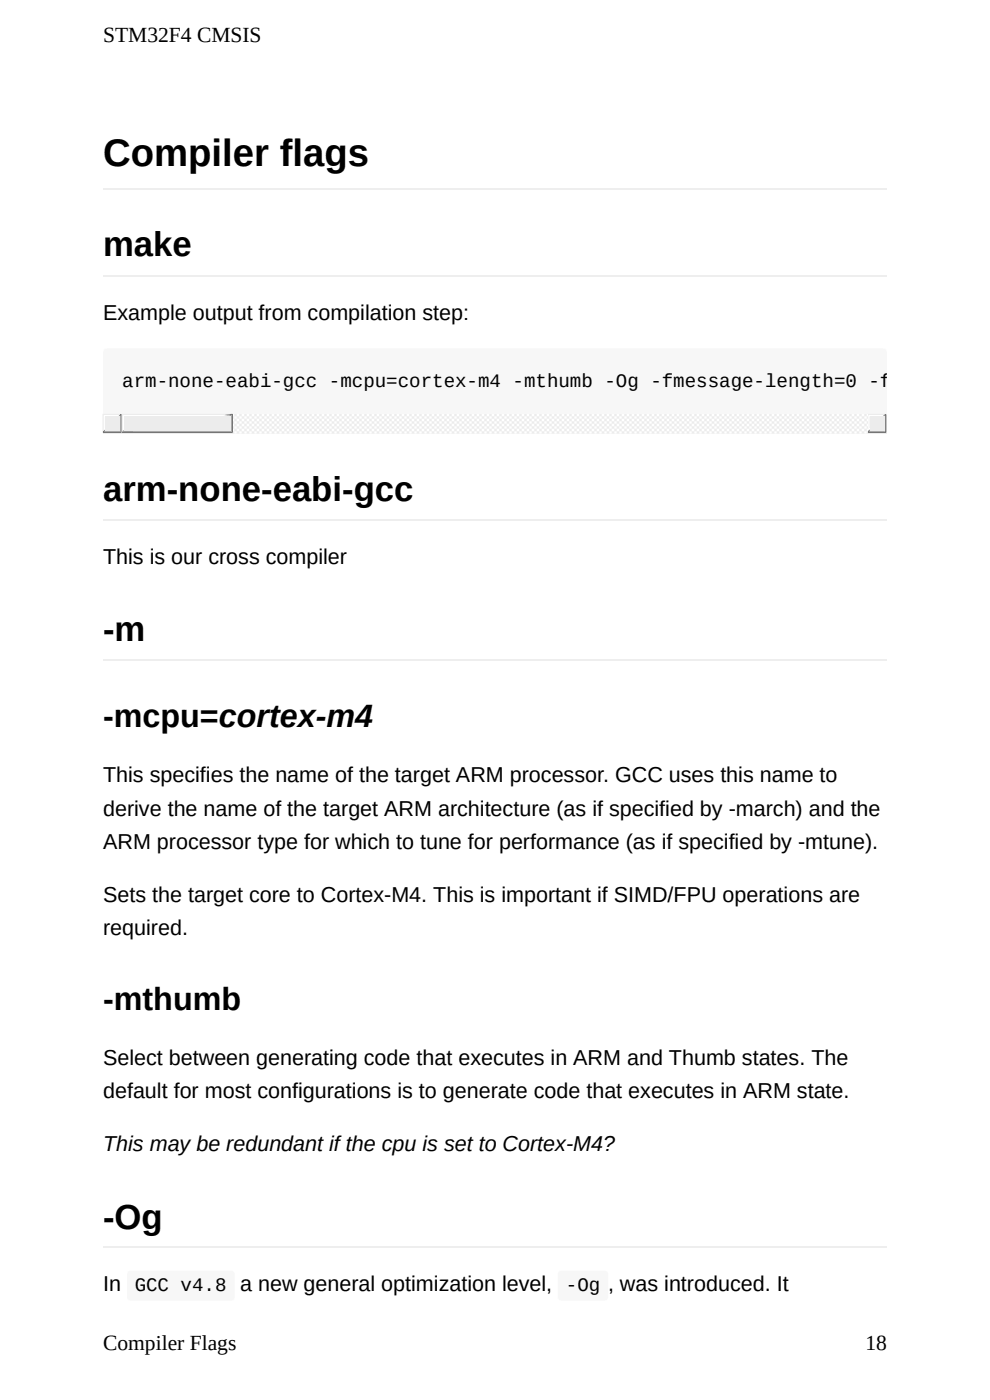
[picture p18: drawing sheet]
<svg xmlns="http://www.w3.org/2000/svg" width="210mm" height="297mm" viewBox="0 0 210 297" stroke-linecap="round" stroke-linejoin="round" font-family="sans-serif">
<defs><g id="words">
<text font-size="8.1" x="21.9" y="35.3">Compiler flags</text>
<g font-size="7.4">
<text x="21.9" y="54.4">make</text>
<text x="21.9" y="106.2">arm-none-eabi-gcc</text>
<text x="21.9" y="135.9">-m</text>
<text x="21.9" y="260.7">-Og</text>
</g>
<g font-size="6.9">
<text x="21.9" y="154.2">-mcpu=cortex-m4</text>
<text x="21.9" y="214.2">-mthumb</text>
</g>
<g font-size="4.6">
<text x="21.9" y="8.9">STM32F4 CMSIS</text>
<text x="21.9" y="67.8">Example output from compilation step:</text>
<text x="21.9" y="119.7">This is our cross compiler</text>
<text x="21.9" y="165.9">This specifies the name of the target ARM processor. GCC uses this name to</text>
<text x="21.9" y="173">derive the name of the target ARM architecture (as if specified by -march) and the</text>
<text x="21.9" y="180.1">ARM processor type for which to tune for performance (as if specified by -mtune).</text>
<text x="21.9" y="191.3">Sets the target core to Cortex-M4. This is important if SIMD/FPU operations are</text>
<text x="21.9" y="198.4">required.</text>
<text x="21.9" y="225.9">Select between generating code that executes in ARM and Thumb states. The</text>
<text x="21.9" y="233">default for most configurations is to generate code that executes in ARM state.</text>
<text x="21.9" y="244.2">This may be redundant if the cpu is set to Cortex-M4?</text>
<text x="21.9" y="273.9">In</text>
<text x="50.9" y="273.9">a new general optimization level,</text>
<text x="131.5" y="273.9">was introduced. It</text>
<text x="21.9" y="286.3">Compiler Flags</text>
<text x="183.6" y="286.3">18</text>
</g>
<g font-size="4.1">
<text x="25.9" y="82.1">arm-none-eabi-gcc -mcpu=cortex-m4 -mthumb -Og -fmessage-length=0 -f</text>
<text x="28.6" y="273.9">GCC v4.8</text>
<text x="120" y="273.9">-Og ,</text>
</g>
</g></defs>
<path d="M22.1 74.2l.5-.3h164.8a.76 .76 0 0 1 .7 .8v16.5a.76 .76 0 0 1-.7 .8h-164.8a.76 .76 0 0 1-.7-.8v-16.5z" fill-rule="evenodd" fill="#f7f7f7"/>
<path d="M21.9 87.9h166.2v4.1h-166.2z" fill="#efebe7"/>
<path d="M21.9 87.9h3.5l-3.5 3.6z" fill="none" stroke="#efebe7" stroke-width=".25"/>
<path d="M25.7 87.9v3.8h-3.8z" fill="none" stroke="#767472" stroke-width=".25"/>
<path d="M22.1 88.2h3.1l-3.1 3z" fill="none" stroke="#fff" stroke-width=".25"/>
<path d="M25.4 88.2v3.3h-3.3z" fill="none" stroke="#9f9d9a" stroke-width=".25"/>
<path d="M22.4 88.4h3v3.1h-3z" fill="#efebe7"/>
<path d="M184.1 87.9h3.5l-3.5 3.6z" fill="none" stroke="#efebe7" stroke-width=".25"/>
<path d="M187.9 87.9v3.8h-3.8z" fill="none" stroke="#767472" stroke-width=".25"/>
<path d="M184.3 88.2h3.1l-3.1 3z" fill="none" stroke="#fff" stroke-width=".25"/>
<path d="M187.6 88.2v3.3h-3.3z" fill="none" stroke="#9f9d9a" stroke-width=".25"/>
<path d="M184.6 88.4h3v3.1h-3z" fill="#efebe7"/>
<path d="M49.5 87.9h134.6v4.1h-134.6z" fill-rule="evenodd" fill="#efebe7"/>
<path d="M49.5 87.9h134.6v4.1h-134.6z" fill-rule="evenodd" fill="#fff"/>
<path d="M25.9 87.9h23.1l-23.1 3.6z" fill="none" stroke="#efebe7" stroke-width=".25"/>
<path d="M25.9 91.7l23.4-3.8v3.8z" fill="none" stroke="#767472" stroke-width=".25"/>
<path d="M26.2 88.2h22.6l-22.6 3z" fill="none" stroke="#fff" stroke-width=".25"/>
<path d="M26.2 91.5l22.8-3.3v3.3z" fill="none" stroke="#9f9d9a" stroke-width=".25"/>
<path d="M26.4 88.4h22.6v3.1h-22.6z" fill="#efebe7"/>
<g fill="#f7f7f7">
<path d="M27.2 269.8l.5-.2h21.3a.76 .76 0 0 1 .8 .7v4.9a.76 .76 0 0 1-.8 .7h-21.3a.76 .76 0 0 1-.8-.7v-4.9z" fill-rule="evenodd"/>
<path d="M118.5 269.8l.6-.2h9.1a.76 .76 0 0 1 .8 .7v4.9a.76 .76 0 0 1-.8 .7h-9.1a.76 .76 0 0 1-.8-.7v-4.9z" fill-rule="evenodd"/>
</g>
<path d="M21.9 40h166.2M21.9 58.6h166.2M21.9 110.4h166.2M21.9 140.1h166.2M21.9 264.6h166.2" fill="none" stroke="#eee" stroke-width=".25"/>
<use href="#words"/>
</svg>
